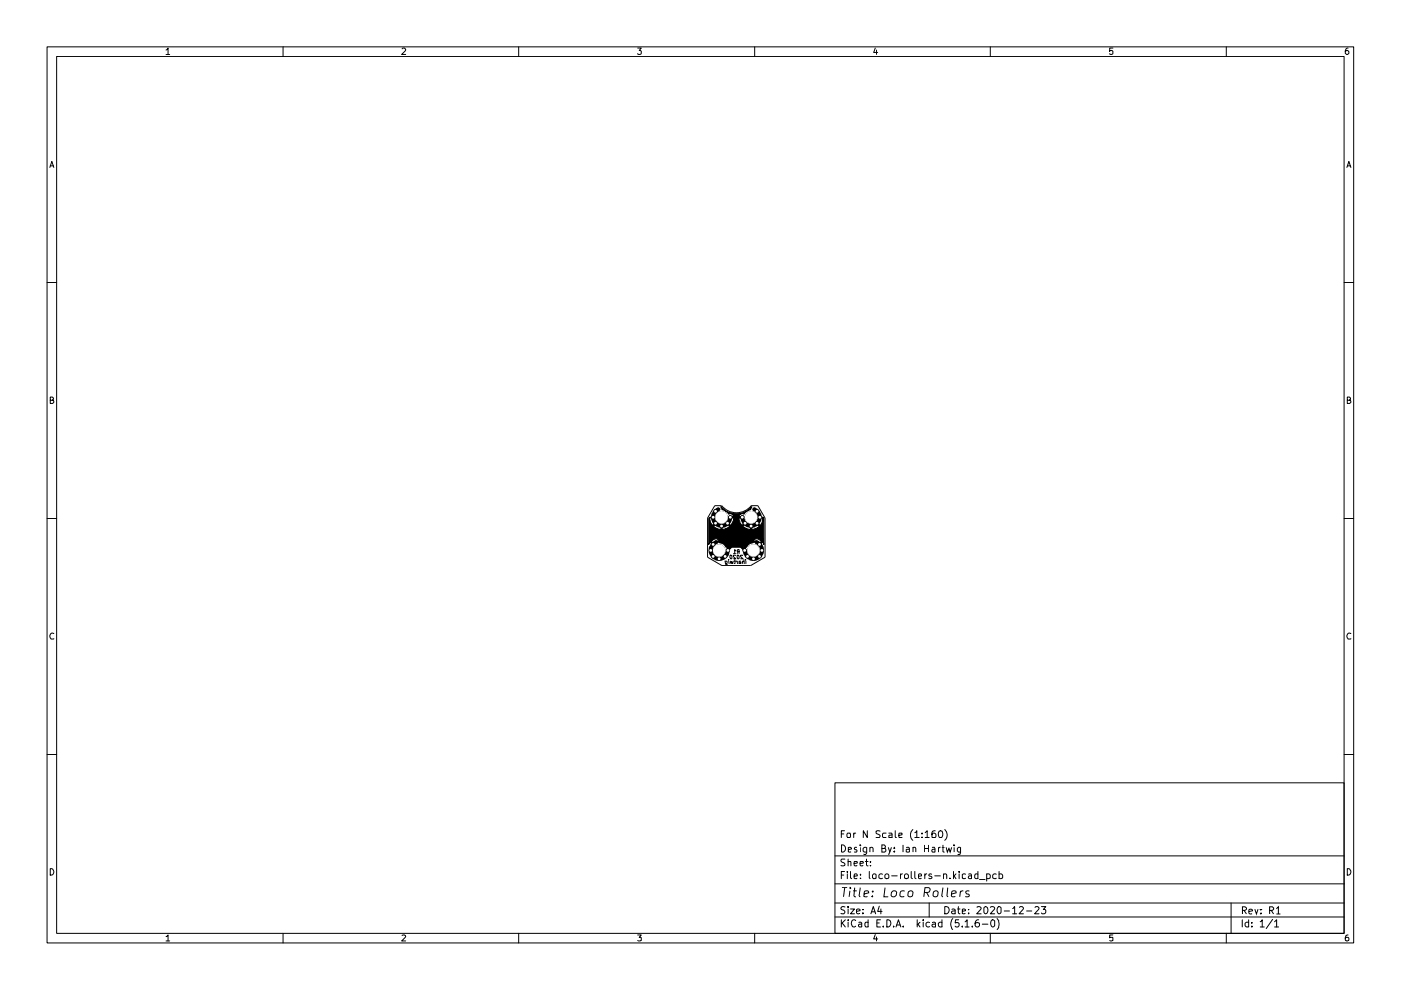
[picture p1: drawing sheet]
<svg xmlns="http://www.w3.org/2000/svg" width="297mm" height="210mm" viewBox="0 0 297 210" stroke-linecap="round" stroke-linejoin="round" font-family="sans-serif">
<g fill="none" stroke="#000" stroke-width=".21">
<path d="M10 9.9h277v190h-277zM12 12h273v185.9h-273zM35.2 10.6l.4-.4v1.3M35.2 11.5h.8M60 9.9v2.1M85.2 10.4l.2-.2h.4l.2 .4-.8 .9h.8M110 9.9v2.1M135.2 10.2h.8l-.5 .5 .5 .2v.5l-.3 .1h-.3l-.2-.1M160 9.9v2.1M185.6 10.2l-.4 .9h.9M185.8 10.6v.9M210 9.9v2.1"/>
<path d="M236 10.2h-.7v.7l.1-.2 .5 .1 .1 .6-.3 .1-.4-.1M260 9.9v2.1M285.8 10.2l-.4 .2a.92 .92 0 0 0 .1 1.1h.2l.3-.2v-.3l-.3-.3h-.2l-.3 .3M10.6 35.5l.4-1.3 .4 1.3M10.7 35.2h.6M285.6 35.5l.4-1.3 .4 1.3M285.7 35.2h.6M10 59.9h2M285 59.9h2M10.7 84.9l.5-.1v-.5l-.5-.1v1.3h.5l.2-.4-.3-.2M285.7 84.9l.5-.1v-.5l-.5-.1v1.3h.5l.2-.4-.3-.2M10 109.9h2"/>
<path d="M150.4 109.7a2.49 2.49 0 0 0 1.1 2.1 2.56 2.56 0 0 0 2.8 0 2.56 2.56 0 0 0 1.2-2.5l-.5-.4h-.6a1.7 1.7 0 0 0-1.3-.8l-.1-.5-.2-.1a4.4 4.4 0 0 0 6.6 0l-.2 .6h-.4a1.23 1.23 0 0 0-1 .9h-.2a.76 .76 0 0 0-1 .8 2.88 2.88 0 0 0 .8 1.7l.1 .1a2.72 2.72 0 0 0 3.1 .3l.8-.7 .4-.9v-.6l.2 .2v5.5l-.4-.5a1.55 1.55 0 0 0-1.4-.7l-.4 .4-.1 .5a1.75 1.75 0 0 0-1.5 .9h-3.4v.2l-.2-.3-.6 .1a1.75 1.75 0 0 0-1.4-.9l-.1-.5-.5-.4a1.79 1.79 0 0 0-1.7 1.2v-5.5zM153 107.2h-1.5l-1.5 2.6v8.3l3.1 1.8h6.1l3-1.8v-8.3l-1.5-2.6h-1.5M153 107.2a4 4 0 0 0 6.3 0M153.8 119.4h.4l-.1-.4h-.4l.1 .6 .1 .1h.3M154.5 118.6v.1M154.5 119l.1 .5M154.8 117.8l.2-.1 .2 .3-.1 .5-.3-.1zM154.8 119l.2 .5 .1-.4 .2 .4 .1-.5M155.5 117.4h.4M155.6 119h.3M155.8 118.6l.1 .8-.2 .1M155.9 117.8h-.5l.6 .7h-.5"/>
<path d="M155.9 116.8l-.1-.3v.9M156 119l.3 .1M156.3 117.8h.3v.7l-.3-.3zM156.3 119l.1 .5M156.5 117l-.2 .4M156.7 119.2l.4 .1-.1 .2-.3-.1M156.7 117h-.3l-.1-.4 .4-.1v.9M157 119h-.3v.5M157.5 117.8h-.5l.6 .7h-.6M157.7 119.1h-.3l.1 .4M157.7 118.6l.1 .9M158.1 118.6v.1"/>
<path d="M158.1 119v.5M285 109.9h2M11.4 134.3l-.2-.1a.71 .71 0 0 0-.6 .5 .71 .71 0 0 0 .2 .8l.6-.1M286.4 134.3l-.2-.1a.71 .71 0 0 0-.6 .5 .71 .71 0 0 0 .2 .8l.6-.1M10 160h2M285 160h2M177 166h108v31.9h-108zM178.4 176.8h.5M178.4 179.1a.77 .77 0 0 1 .9 .8 .77 .77 0 0 1-.9 .8zM179.1 176.1h-.7v1.5M179.6 176.7l.6-.1v1l-.6-.1zM181 176.6v1"/>
<path d="M181.4 176.6h-.2l-.2 .3M181.6 179.7l-.3-.1-.2 .3 .2 .3h.3v.4h-.5M182.4 179.1v.2M182.4 179.6v1.1M183.8 179.6v1.2l-.3 .4-.4-.1M183.8 179.7a.52 .52 0 0 0-.8 .2v.5a.52 .52 0 0 0 .8 .2M183.9 176.1v1.5l-.9-1.5v1.5M184.4 179.8l.1-.1a.36 .36 0 0 1 .6 .2v.8M184.4 179.6v1.1M186.6 176.2h-.9v.4l.9 .6-.2 .4h-.7M187 179.9h.5l.1-.2 .1-.2-.2-.4h-.5v1.6h.6l.2-.3v-.2l-.3-.3M187.9 176.6h-.6l-.2 .3 .2 .7h.6"/>
<path d="M188.3 179.6l.4 1.1M188.5 176.6h.5l.1 .2v.8h-.6v-.4l.6-.2M189 179.6l-.5 1.5-.2 .1M189.6 179.7v.2M189.8 176.1v1.3l.3 .2M190.6 177.2l.6-.2v-.4h-.5l-.1 .2 .1 .8h.5M191.5 179.1v1.6M192.1 179.7h.6l.1 1M192.8 180l-.7 .2v.4h.7M193.5 175.9a1.57 1.57 0 0 0 0 2.3M193.6 179.8l.1-.2 .4 .1 .1 1M193.6 179.6v1.1"/>
<path d="M194 176.6l.4-.5v1.5M194 177.6h.9M195.5 177.5v.1M195.5 176.6v.2M196 179.1v1.6M196 179.9h.9M196.2 176.6l.4-.5v1.5M196.2 177.6h.8M196.9 179.1v1.6M197.6 179.7h.5l.1 1M198.2 180l-.5 .1-.1 .2 .1 .4 .5-.1M198.3 176.1l-.5 .1-.2 .3v1h.8v-.5l-.1-.3-.4-.1-.3 .4"/>
<path d="M199 179.6v1.1M199.1 176.2l.4-.1a.88 .88 0 0 1 .1 1.5h-.4l-.2-.3v-.7zM199.4 179.6l-.4 .3M199.7 179.6h.6M199.9 179.1v1.5l.4 .1M200.3 175.9a1.57 1.57 0 0 1 0 2.3M200.6 179.6l.3 1.1 .3-.8 .3 .8 .3-1.1M202.3 179.1v.2M202.3 179.6v1.1M203.7 179.6l-.1 1.5h-.5M203.7 179.7l-.5-.1-.2 .3v.5l.2 .3 .5-.1M10.7 184.2a.68 .68 0 0 1 .7 .7 .68 .68 0 0 1-.7 .6z"/>
<path d="M35.2 198.6l.4-.4v1.3M35.2 199.5h.8M60 197.9v2M85.2 198.3l.6-.1 .2 .4-.8 .9h.8M110 197.9v2M135.2 198.2h.8l-.5 .5 .5 .1v.6h-.8M160 197.9v2M177 194.4h108M177 191.5h108M177 187.4h108M177 181.5h108M178.4 195v1.5"/>
<path d="M178.4 185.5h.5M178.5 188.2h1.1M178.5 195.7l.7 .8M179.1 184.8h-.7v1.5M179.1 188.2l-.3 1.9M179.1 192.3l-.6-.1-.2 .3 .1 .3 .5 .2 .2 .3-.2 .4h-.6M179.1 182.1h-.6l-.2 .3 .2 .4 .6 .4v.3h-.8M179.2 195l-.8 .9M179.6 184.8v.1M179.6 185.3v1M179.8 195v.2M179.8 192.2v.2"/>
<path d="M179.8 182.7h.5l.1 .9M179.8 182.1v1.5M179.8 192.7v1M179.8 195.5v1M179.9 180.2l.6-.2v-.3h-.6v.9h.6M180.2 188.9l-.2 1.2M180.3 188.2v.2M180.3 192.7h.9l-.9 1h.9M180.3 184.8v1.3l.3 .2M180.9 188.9h.7M181.1 185.8l.7-.1-.2-.4-.4 .1-.1 .7 .2 .2 .4-.1M181.1 183.1l.7-.1-.1-.3h-.5l-.1 .1v.6l.2 .2 .4-.1"/>
<path d="M181.2 188.2l-.2 1.7 .5 .2M181.4 195.2l-.2-.2a.77 .77 0 0 0-.7 .8 .77 .77 0 0 0 .7 .7l.2-.1M181.6 193.2l.8-.1-.1-.3-.5-.1-.2 .2 .1 .8h.6M182.1 195.6l.4-.1 .2 .2v.8M182.4 183.1l.6-.1v-.3h-.6v.1v.6l.1 .2 .5-.1M182.4 188.2l-.3 1.7 .3 .2M182.4 186.2v.1M182.4 185.4v.1M182.7 195.9l-.7 .2 .2 .4h.5M183 193.6v.1M183 192.8v.1M183.2 189.6l1-.3-.1-.3a.6 .6 0 0 0-.9 .1v1h.7"/>
<path d="M183.5 182.7h.6M183.7 182.1v1.3l.4 .2M184.1 195.6l-.5-.1-.2 .3 .1 .7h.6M184.1 195v1.5M184.3 184.8v1.3l.2 .2M184.6 183.5v.1M184.6 182.7v.1M184.6 193.7l.6-1.5 .5 1.5M184.8 193.3h.7M184.9 190v.1M185 189v.1M185.1 185.4l.1-.1 .5 .1v.8h-.6z"/>
<path d="M185.6 198.1l-.4 1h.9M185.8 198.7v.8M185.9 195.7h.5M186.4 192.1l-.3 1.1h.9M186.7 195h-.8v1.5h.8M186.8 192.7v1M187.1 185.4l-.4-.1-.4 .3 .1 .6h.7M187.3 196.4v.1M187.6 188.2l-.2 1.9h.9M187.7 185.4l.2-.1 .5 .1v.8h-.7zM188 195a.77 .77 0 0 1 .9 .8 .77 .77 0 0 1-.9 .7zM189 185.7h1.2"/>
<path d="M189.3 189l.5-.1 .2 .1v.8a.63 .63 0 0 1-1 .2v-.8zM189.5 196.4v.1M189.6 180.5v.2M190 196.5l.5-1.5 .5 1.5M190.1 196.1h.7M190.9 185.3v1M191.3 185.3l-.4 .3M191.5 196.4v.1M191.8 189l-.5-.1-.3 .1-.1 1a.64 .64 0 0 0 .8 .1M191.8 185.4l.3-.1 .4 .1v.8h-.7zM192.6 189l.4-.1 .4 .1 .2 .2-.1 .6a.55 .55 0 0 1-.5 .4 .55 .55 0 0 1-.5-.4zM193.2 184.8v1.3l.2 .2"/>
<path d="M194 184.8v1.3l.2 .2M194.5 195v1.5M194.6 195.9l.5 .6M194.7 185.8l.7-.1-.2-.4-.4 .1-.1 .7 .2 .2 .4-.1M195.1 195.5l-.6 .6M195.7 195v.2M195.7 195.5v1M195.9 189.2l1.1-.1 .2-.6-.1-.1-.2-.2h-.8l-.2 1.9M196.1 185.3v1M196.5 189.2l.5 .9M196.5 185.3l-.4 .3M197 191.5v2.9"/>
<path d="M197.1 195.6a.52 .52 0 0 0-.8 .2l.2 .7h.6M197.5 185.4a.35 .35 0 0 0-.4-.1 .35 .35 0 0 0-.2 .3l.7 .4-.3 .3-.4-.1M197.7 195.6l.4-.1 .3 .2v.8M198 189l.3-.1 .4 .1 .2 .2-.1 .6a.55 .55 0 0 1-.5 .4 .55 .55 0 0 1-.5-.4zM198.2 185.7h1.2M198.4 195.9l-.8 .2 .3 .4h.5M199.7 195.6a.52 .52 0 0 0-.7 .2l.1 .7h.6M199.7 195v1.5M199.9 188.2l-.2 1.7 .2 .2M200.1 185.4a.36 .36 0 0 1 .6 .1v.8M200.1 185.3v1M200.3 192.2a.78 .78 0 0 1 .9 .8 .78 .78 0 0 1-.9 .7z"/>
<path d="M200.9 188.2l-.1 1.7 .2 .2M201.4 186.2v.1M201.8 189.6l.9-.3-.1-.3a.6 .6 0 0 0-.8 .1v1h.8M201.8 192.8l.5-.1 .2 .2v.8M202 194.8a1.74 1.74 0 0 0 0 2.2M202.2 184.8v1.5M202.3 185.7l.4 .6M202.5 193.1l-.8 .2 .3 .4h.5M202.7 185.3l-.5 .6M203 192.7h.5M203.2 192.2v1.3l.3 .2M203.3 195h-.7l-.1 .7h.8a.6 .6 0 0 1-.2 .8h-.4l-.2-.1"/>
<path d="M203.4 184.8v.1M203.4 185.3v1M203.7 188.9l-.2 1.2M204 193.2l.7-.1-.1-.3h-.6v.9h.6M204 196.4v.1M204.2 188.9h-.2l-.4 .3M204.6 195.4l.4-.4v1.5M204.6 196.5h.9M204.7 185.4l-.4-.1-.3 .1v.8h.7M205.4 193.6v.1M205.4 192.8v.1M205.4 185.4h.5l.1 .9"/>
<path d="M205.5 189a.48 .48 0 0 0-.7 .2l.2 .4h.4l.1 .3a.6 .6 0 0 1-.8 .2M206 185.7h-.5l-.2 .3 .2 .3 .5-.1M206.1 196.4v.1M207.2 192.4v-.1a.6 .6 0 0 1 .8 .2l-.1 .3-.8 .9h.9M207.3 185.4l-.4-.1-.2 .3v.6h.6M207.3 184.8v1.5M207.5 195h-.3a1.04 1.04 0 0 0-.3 1.5h.6l.2-.6-.4-.3-.5 .1-.1 .2M207.7 186.5h1.2M208.3 195.9h1.2M208.6 192.5l.3-.3a.82 .82 0 0 1 .6 .8 .82 .82 0 0 1-.6 .7l-.3-.3zM209.2 185.4l.4-.1 .4 .3-.1 .6h-.7M209.2 185.3v1.5"/>
<path d="M210 192.4v-.1a.6 .6 0 0 1 .9 .2l-.1 .3-.8 .9h.9M210 197.9v2M210.4 195l.5 .3v.9l-.3 .3-.5-.3a.99 .99 0 0 1 .3-1.2zM211.2 185.4l-.4-.1-.3 .3 .1 .6h.6M211.4 194.8a1.74 1.74 0 0 1 0 2.2M211.7 192.2l.5 .3v.9l-.3 .3-.4-.3a.99 .99 0 0 1 .2-1.2zM211.8 185.4l.4-.1 .4 .3-.1 .6h-.7M211.8 184.8v1.5M212.9 193.2h1.1M214.7 192.6l.4-.4v1.5M214.7 193.7h.8M216.1 192.4l.2-.2h.4l.3 .4-.9 1.1h.9"/>
<path d="M217.7 193.2h1.1M219.4 192.4l.2-.2h.4l.3 .4-.9 1.1h.9M220.8 192.2h.9l-.5 .6 .4 .1v.7l-.2 .1h-.4l-.2-.1M236 198.2h-.7v.6h.7v.6h-.7M260 197.9v2M261 191.5v6.4M263.4 195v1.5M263.4 193l.7-.1 .2-.4-.4-.2h-.5v1.5M263.8 193l.5 .8M264.7 195.6a.52 .52 0 0 0-.7 .2l.1 .7h.6M264.7 195v1.5M264.8 193.3l.7-.2v-.2l-.5-.1-.2 .1 .1 .8h.6"/>
<path d="M265.4 196.4v.1M265.4 195.6v.1M266.1 192.8l.3 1 .3-1M267.2 195.4l.4-.4v1.5M267.2 196.5h.8M267.3 193.6v.2M267.3 192.9h.1M269.2 193h.6l.2-.2v-.3l-.2-.2h-.6v1.5M269.5 193l.5 .8M269.8 194.9l-1.3 2M270.2 195.4l.5-.4v1.5M270.2 196.5h.9"/>
<path d="M270.6 192.7l.4-.4v1.5M270.6 193.8h.9M285.7 184.2a.68 .68 0 0 1 .7 .7 .68 .68 0 0 1-.7 .6zM285.8 198.2l-.4 .1-.2 .4 .1 .7a.42 .42 0 0 0 .6-.1 .42 .42 0 0 0-.1-.6h-.4l-.2 .3"/>
</g>
<g fill="none" stroke="#000" stroke-width=".51">
<path d="M150.7 114.2v.6l.5 .6 .6-.6h1.9M151.7 110.9l-.7 .8v.3M153 111.5v1.3M153.9 115.6l.4 .3v.8M154.2 110.9l.8 .8M154.8 109.7h.9M155 115.9l-.7 .7M156.5 109.7h.9M158 110.9l-.8 .9M158.3 115.6l-.4 .4v.7l-.8-.8M159.2 111.5v1M160.5 110.9l.8 .8"/>
<path d="M161.6 114.2v.6l-.6 .6-.6-.6h-1.5"/>
</g>
<g fill="#000">
<path d="M150.9 115.1l.6-.5h.5l.2 .2v.4a1.49 1.49 0 0 0-1.1 1.4 1.49 1.49 0 0 0 1.1 1.5 1.48 1.48 0 0 0 1.7-1.7l.2-.1h.4a.86 .86 0 0 1 .1 1.2l-.2 .4-.7 .7-.7 .3h-1a2.46 2.46 0 0 1-1.7-1.7l.1-1.3zM151.4 108.1a1.3 1.3 0 0 1 1.2-.5l.1 .2a1.44 1.44 0 0 1-.9 1.1 1.43 1.43 0 0 0 .9 2.2 1.43 1.43 0 0 0 1.7-1.6l.3-.3 .4 .1a1.87 1.87 0 0 1-1.2 2.4 2.33 2.33 0 0 1-3.1-1.5l.1-1.4zM150.4 109.7a2.49 2.49 0 0 0 1.1 2.1 2.56 2.56 0 0 0 2.8 0 2.56 2.56 0 0 0 1.2-2.5l-.5-.4h-.6a1.7 1.7 0 0 0-1.3-.8l-.1-.5-.2-.1a4.4 4.4 0 0 0 6.6 0l-.2 .6h-.4a1.23 1.23 0 0 0-1 .9h-.2a.76 .76 0 0 0-1 .8 2.88 2.88 0 0 0 .8 1.7l.1 .1a2.72 2.72 0 0 0 3.1 .3l.8-.7 .4-.9v-.6l.2 .2v5.5l-.4-.5a1.55 1.55 0 0 0-1.4-.7l-.4 .4-.1 .5a1.75 1.75 0 0 0-1.5 .9h-3.4v.2l-.2-.3-.6 .1a1.75 1.75 0 0 0-1.4-.9l-.1-.5-.5-.4a1.79 1.79 0 0 0-1.7 1.2v-5.5zM157 109.4l.2-.2 .6 .2a1.41 1.41 0 0 0 1 1.7 1.41 1.41 0 0 0 1.7-.9 1.41 1.41 0 0 0-.7-1.8l-.2-.3a.4 .4 0 0 1 .1-.5 .4 .4 0 0 1 .5 0 1.67 1.67 0 0 1 1.1 1.2 2.23 2.23 0 0 1-1.7 3.1 2.23 2.23 0 0 1-2.6-2.5zM157.6 116.4l.1-.1 .5 .1a1.45 1.45 0 0 0 1.7 1.6 1.45 1.45 0 0 0 1-2.1l-.8-.6-.1-.5 .3-.2a1.94 1.94 0 0 1 1.7 1.6 2.48 2.48 0 0 1-.7 2.1l-.6 .4a2.08 2.08 0 0 1-1.8 .1 2.43 2.43 0 0 1-1.3-2.4z"/>
<circle cx="150.7" cy="116.7" r=".47"/>
<circle cx="151.2" cy="109.7" r=".47"/>
<circle cx="151.2" cy="118" r=".47"/>
<circle cx="151.2" cy="115.4" r=".47"/>
<circle cx="151.7" cy="108.4" r=".47"/>
<circle cx="151.7" cy="110.9" r=".47"/>
<circle cx="152.5" cy="116.7" r="1.31"/>
<circle cx="152.5" cy="118.5" r=".47"/>
<circle cx="153" cy="109.7" r="1.31"/>
<circle cx="153" cy="111.5" r=".47"/>
<circle cx="153.7" cy="118" r=".47"/>
<circle cx="154.2" cy="110.9" r=".47"/>
<circle cx="154.3" cy="116.7" r=".47"/>
<circle cx="154.8" cy="109.7" r=".47"/>
<circle cx="157.4" cy="109.7" r=".47"/>
<circle cx="157.9" cy="116.7" r=".47"/>
<circle cx="157.9" cy="116.7" r=".25"/>
<circle cx="158" cy="110.9" r=".47"/>
<circle cx="158.5" cy="118" r=".47"/>
<circle cx="159.2" cy="109.7" r="1.31"/>
<circle cx="159.2" cy="111.5" r=".47"/>
<circle cx="159.8" cy="116.7" r="1.31"/>
<circle cx="159.8" cy="118.5" r=".47"/>
<circle cx="160.5" cy="108.4" r=".47"/>
<circle cx="160.5" cy="110.9" r=".47"/>
<circle cx="161" cy="118" r=".47"/>
<circle cx="161" cy="115.4" r=".47"/>
<circle cx="161.1" cy="109.7" r=".47"/>
<circle cx="161.3" cy="111.7" r=".25"/>
<circle cx="161.5" cy="116.7" r=".47"/>
</g>
<path d="M151.2 109.7h-.5l-.3 .2v.6M161.1 109.7h.5l.1 .8" fill="none" stroke="#000" stroke-width=".25"/>
<g fill="#fff">
<path d="M151.5 108.2h.4v.4h-.4z"/>
<path d="M154.6 109.4h.4v.5h-.4z"/>
<path d="M154 110.7h.5v.5h-.5z"/>
<path d="M151.5 110.7h.4v.5h-.4z"/>
<path d="M151 109.4h.4v.5h-.4z"/>
<path d="M152.8 111.3h.4v.5h-.4z"/>
<path d="M151 115.2h.4v.5h-.4z"/>
<path d="M154.1 116.5h.4v.4h-.4z"/>
<path d="M153.5 117.7h.4v.5h-.4z"/>
<path d="M152.3 118.3h.4v.4h-.4z"/>
<path d="M151 117.7h.4v.5h-.4z"/>
<path d="M150.5 116.5h.4v.4h-.4z"/>
<path d="M160.3 108.2h.4v.4h-.4z"/>
<path d="M157.2 109.4h.4v.5h-.4z"/>
<path d="M157.8 110.7h.4v.5h-.4z"/>
<path d="M160.3 110.7h.4v.5h-.4z"/>
<path d="M160.9 109.4h.4v.5h-.4z"/>
<path d="M159 111.3h.4v.5h-.4z"/>
<path d="M160.8 115.2h.4v.5h-.4z"/>
<path d="M157.7 116.5h.4v.4h-.4z"/>
<path d="M158.3 117.7h.4v.5h-.4z"/>
<path d="M159.5 118.3h.5v.4h-.5z"/>
<path d="M160.8 117.7h.4v.5h-.4z"/>
<path d="M161.3 116.5h.4v.4h-.4z"/>
<circle cx="153" cy="109.7" r="1.31"/>
<circle cx="152.5" cy="116.7" r="1.31"/>
<circle cx="159.2" cy="109.7" r="1.31"/>
<circle cx="159.8" cy="116.7" r="1.31"/>
</g>
</svg>
